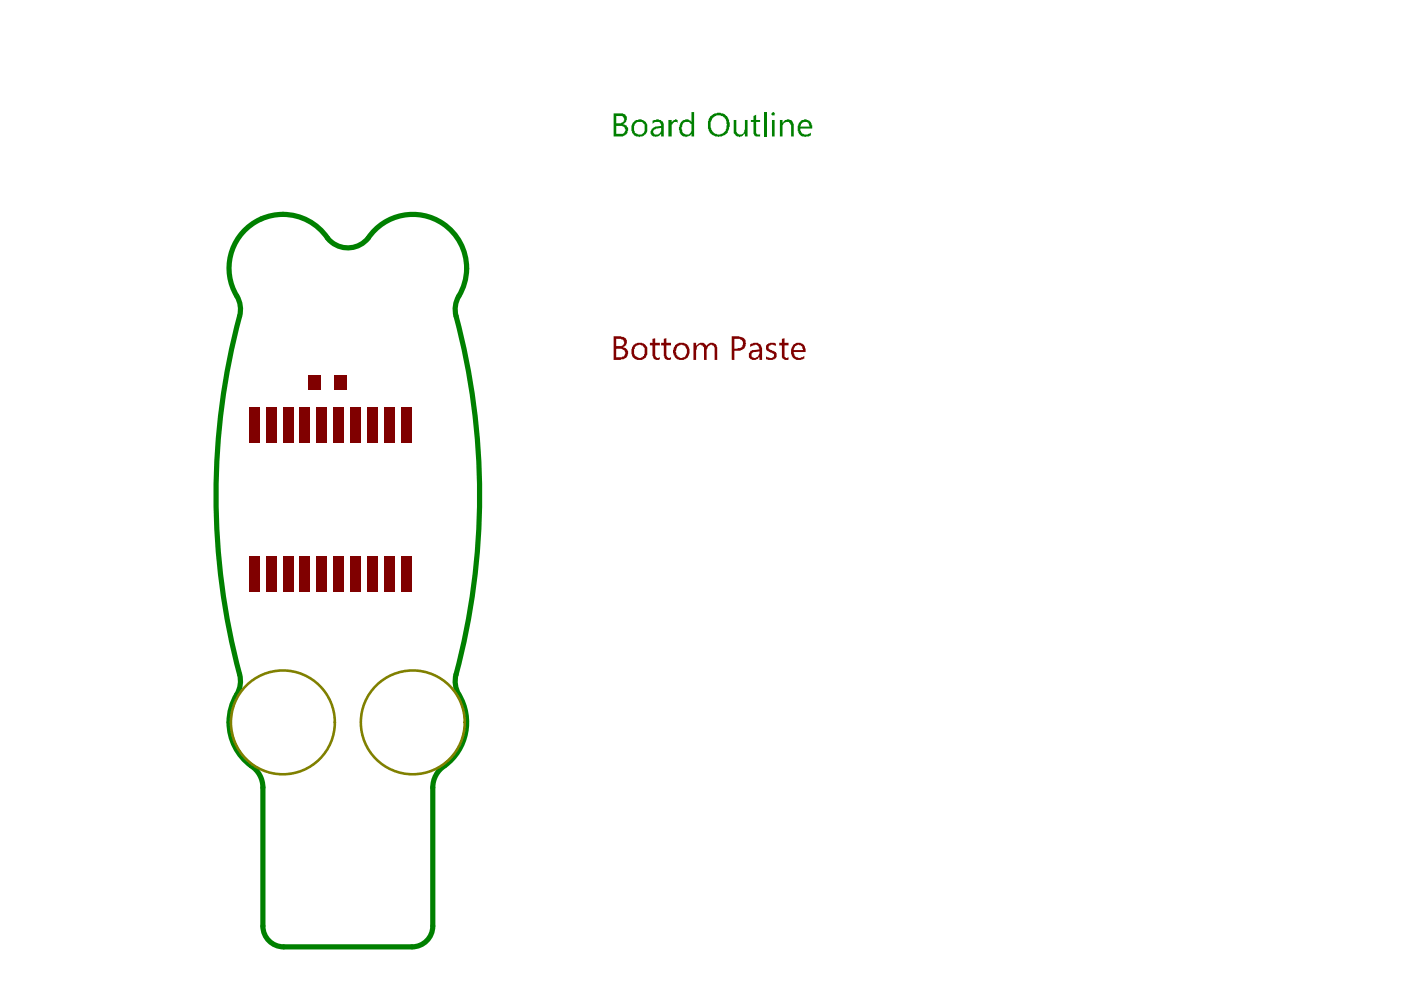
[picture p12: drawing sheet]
<svg xmlns="http://www.w3.org/2000/svg" width="297mm" height="210mm" viewBox="0 0 297 210" stroke-linecap="round" stroke-linejoin="round" font-family="sans-serif">
<path d="M60 45.5h.1M98.9 56.9v.1M55.7 167v29.4M91.8 167v29.4M60.1 200.8h27.3" fill="none" stroke="#008000" stroke-width="1.1"/>
<g fill="#008000">
<path d="M141.7 25.4h.7v.7v-.2l.4-.5 .6-.1 .3 .1v.6a.9 .9 0 0 0-1 .1 .9 .9 0 0 0-.3 1v1.8h-.7z"/>
<path d="M155.6 25.4h.5v2a.86 .86 0 0 0 .7 1.1 .86 .86 0 0 0 1-.8l.1-.3v-2h.6v3.5h-.6v-.5l-.5 .4a1.17 1.17 0 0 1-1.4 0 1.17 1.17 0 0 1-.4-1.3z"/>
<path d="M159.8 24.6l.5-.3v1.1h.9v.5h-.9v1.9a.51 .51 0 0 0 .2 .7 .51 .51 0 0 0 .7-.1v.5h-.7a.75 .75 0 0 1-.7-.9v-2.1h-.6v-.5h.6z"/>
<path d="M162 23.8h.6v5.1h-.6z"/>
<path d="M165.4 25.4h.5v.6h.2a1.17 1.17 0 0 1 1.3-.7 1.17 1.17 0 0 1 .9 1.3v2.3h-.6v-2.2a.92 .92 0 0 0-.8-.9 .92 .92 0 0 0-1 .8v2.3h-.5z"/>
<path d="M130.7 24.6v1.5h.9l.2-.1a.73 .73 0 0 0 .5-.9 .73 .73 0 0 0-.9-.5zM130.7 26.7v1.7h.9a.95 .95 0 0 0 1-.7v-.3h-.1a.82 .82 0 0 0-1.1-.7zM130.1 24h1.7a1.14 1.14 0 0 1 1.1 1 1.14 1.14 0 0 1-.8 1.3l.2 .1a1.16 1.16 0 0 1 .7 1.7l-.4 .6-.5 .2h-2z"/>
<path d="M134.6 26.3l-.2 .7a1.2 1.2 0 0 0 .6 1.4h.1a.95 .95 0 0 0 1.4-.4l.2-.6a1.47 1.47 0 0 0-.6-1.5h-.1a.94 .94 0 0 0-1.3 .4zM134.2 26h.1a1.64 1.64 0 0 1 1.6-.7 1.64 1.64 0 0 1 1.3 1.3 2.19 2.19 0 0 1-.5 2.1l-.4 .1v.1h-.5a1.63 1.63 0 0 1-1.8-.8v-.3h-.1v-1.1z"/>
<path d="M138.5 27.7a.77 .77 0 0 0 .5 .8 .77 .77 0 0 0 .9-.3l.3-.4v-.7l-1.1 .2v.1h-.3zM138.4 25.6l.8-.3 .8 .1a1.11 1.11 0 0 1 .7 1.3v2.2h-.5v-.5l-.7 .5a1.1 1.1 0 0 1-1.6-1.1 1.29 1.29 0 0 1 1-1l1.3-.1a.94 .94 0 0 0-.7-.9 .94 .94 0 0 0-1 .3l-.1 .2z"/>
<path d="M144.4 25.9h.1a1.26 1.26 0 0 1 2.1 0v-2.1h.6v5.1h-.6v-.5l-.3 .4h-.3a1.26 1.26 0 0 1-1.3 0 1.26 1.26 0 0 1-.6-1.1l-.2-.2v-.5zM144.8 26.1v.3a1.03 1.03 0 0 0-.2 1.3 .99 .99 0 0 0 1.2 .8 .99 .99 0 0 0 .8-1.1v-1a1.21 1.21 0 0 0-1.8-.3z"/>
<path d="M150.9 25.2v.1a2.03 2.03 0 0 0-.1 2.2 2.03 2.03 0 0 0 2 1v-.1a1.23 1.23 0 0 0 1.1-1l.1-.1v-.6a1.74 1.74 0 0 0-.8-2 1.74 1.74 0 0 0-2.1 .3zM150.5 24.7l.2-.1a2.37 2.37 0 0 1 3.5 .1l.1 .2a2.77 2.77 0 0 1 0 2.9v.3l-.4 .3a1.96 1.96 0 0 1-2.1 .5h-.2a2.26 2.26 0 0 1-1.5-2.6v-.6z"/>
<path d="M163.5 24h.2a.28 .28 0 0 1 .3-.2 .28 .28 0 0 1 .2 .2l.2 .2-.2 .1a.39 .39 0 0 1-.4 .1 .39 .39 0 0 1-.3-.4zM163.7 25.4h.5v3.5h-.5z"/>
<path d="M169.8 26.3l-.1 .5h1.9l-.1-.2a.82 .82 0 0 0-.5-.8 .82 .82 0 0 0-.9 .2zM169.4 26l.1-.1a1.54 1.54 0 0 1 2.4 0l.2 .7h.1v.7h-2.5v.2a1.2 1.2 0 0 0 1.8 .9l.4-.3v.6l-.1 .1a1.93 1.93 0 0 1-2.5-.7v-.3h-.2v-1.1z"/>
</g>
<path d="M60 45.5a11.5 11.5 0 0 0-9.5 17.8l.4 1.2v1.9a147.9 147.9 0 0 0 0 77.2l.1 1.3-.3 1.2a15.5 15.5 0 0 0-2.1 6.3v.7M60.1 45.5a11.8 11.8 0 0 1 9.8 5.4 5.6 5.6 0 0 0 9-1.5 11.4 11.4 0 0 1 12.6-3.2 11.4 11.4 0 0 1 7.4 10.7M98.9 57a12 12 0 0 1-1.9 6.3l-.5 1.8 .1 1.3a148 148 0 0 1 0 77.2v1.9l.4 1.2a11.5 11.5 0 0 1-3.3 16.1 5.5 5.5 0 0 0-1.9 4.2M48.6 153.2a11.5 11.5 0 0 0 5.2 9.6 5.5 5.5 0 0 1 1.9 4.2M55.7 196.4a4.4 4.4 0 0 0 4.4 4.4M91.8 196.4a4.4 4.4 0 0 1-4.4 4.4" fill="none" stroke="#008000" stroke-width="1.1"/>
<g fill="none" stroke="#808000" stroke-width=".55">
<circle cx="60" cy="153.2" r="11"/>
<circle cx="87.5" cy="153.2" r="11"/>
</g>
<g fill="#800000">
<path d="M138.4 71.8l.5-.1v1h1v.5h-1v2a.63 .63 0 0 0 .3 .6 .63 .63 0 0 0 .7 0v.4l-.3 .1a.88 .88 0 0 1-1.1-.5l-.1-.3v-2.3h-.6v-.5h.6z"/>
<path d="M140.7 71.8l.6-.1v1h1v.5h-1v2a.63 .63 0 0 0 .3 .6 .63 .63 0 0 0 .7 0v.4l-.3 .1a.88 .88 0 0 1-1.1-.5l-.2-.3v-2.3h-.5v-.5h.5z"/>
<path d="M147 72.7h.6v.5h.1a1.17 1.17 0 0 1 1.1-.5 1.17 1.17 0 0 1 1 .7 1.18 1.18 0 0 1 1.5-.7 1.18 1.18 0 0 1 .8 1.4v2.2h-.6v-2.1a.7 .7 0 0 0-.6-1v-.1a1.19 1.19 0 0 0-1.1 1.1v2.1h-.5v-2.1a.7 .7 0 0 0-.6-1v-.1h-.3a.76 .76 0 0 0-.7 1l-.1 .1v2.1h-.6z"/>
<path d="M162.4 73.2l.4-.4 .5-.1h.9l.3 .1v.6l-.5-.3h-.6v.1a.43 .43 0 0 0-.4 .4 .43 .43 0 0 0 .3 .5l.4 .1v.2a.95 .95 0 0 1 .9 .7 .95 .95 0 0 1-.5 1.1l-.3 .1-1.4-.1v-.7l.2 .1a1.19 1.19 0 0 0 1.5 0 .43 .43 0 0 0 0-.5 .43 .43 0 0 0-.4-.2v-.1l-.7-.3a.78 .78 0 0 1-.6-1.1z"/>
<path d="M165.8 71.8l.5-.1v1h.9v.5h-.9v2.4l.3 .3 .6-.1v.5h-.9v-.1a.75 .75 0 0 1-.5-.9v-2.1h-.6v-.5h.6z"/>
<path d="M130.7 71.8v1.6h.8a.7 .7 0 0 0 .8-.4 .7 .7 0 0 0-.2-.9v-.1l-.5-.2zM130.7 73.9v1.9h.9a.94 .94 0 0 0 .9-.6 .94 .94 0 0 0-.2-1l-.5-.3zM130.1 71.3h1.5l.2 .1a1.11 1.11 0 0 1 1.1 .8 1.11 1.11 0 0 1-.6 1.3l-.2 .2a1.22 1.22 0 0 1 .8 1.9l-.1 .3-.6 .3h-.6v.1h-1.5z"/>
<path d="M134.6 73.7v.1a1.4 1.4 0 0 0 1.2 2.1l.5-.1 .1-.3a1.16 1.16 0 0 0 .3-1.3v-.1a1.1 1.1 0 0 0-.8-1 1.1 1.1 0 0 0-1.2 .4zM134.3 73.1a2.05 2.05 0 0 1 2.8 .3 3.5 3.5 0 0 1-.1 2.4 1.78 1.78 0 0 1-2.4 .3 1.78 1.78 0 0 1-.6-2.3z"/>
<path d="M143.5 73.5v.3a1.29 1.29 0 0 0 .1 1.6 1.29 1.29 0 0 0 1.5 .4 1.56 1.56 0 0 0-.2-2.6l-.7-.1v.1zM143.1 73.2a2.03 2.03 0 0 1 2.8 0v.2a2.13 2.13 0 0 1-.4 2.6 1.73 1.73 0 0 1-2.5-.5l-.2-.4a1.5 1.5 0 0 1 .3-1.7z"/>
<path d="M155.7 71.8v2.1l1-.1a.97 .97 0 0 0 .8-1v-.1a.99 .99 0 0 0-1.1-.9zM155.1 71.3h1.6l.1 .1a1.32 1.32 0 0 1 1.3 1.8l-.3 .7-.4 .2v.1l-1.7 .2v1.9h-.6z"/>
<path d="M159.3 74.9a.56 .56 0 0 0 .5 .9v.1h.4a1.35 1.35 0 0 0 .8-1.4l-1.2 .1zM159.1 73h.1a1.75 1.75 0 0 1 1.5-.3v.1a.99 .99 0 0 1 .9 1.1v2.4h-.6v-.5h-.1a1.15 1.15 0 0 1-1.2 .5 1.15 1.15 0 0 1-.9-.8v-.4a.99 .99 0 0 1 1.1-.9l1.1-.1a.96 .96 0 0 0-1-1l-.9 .4z"/>
<path d="M168.6 73.4l-.3 .8h1.9v-.3h-.1a.53 .53 0 0 0-.6-.7l-.4-.1zM168.1 73.1a1.48 1.48 0 0 1 2.6 .7l.1 .1v.7h-2.5v.2a.97 .97 0 0 0 .8 1l.6 .1 .8-.4v.5a2.1 2.1 0 0 1-2.4-.1 2.52 2.52 0 0 1 0-2.8z"/>
</g>
<g fill="#800000">
<path d="M85 86.3h2.2v7.4h-2.2z" fill-rule="evenodd"/>
<path d="M81.5 86.3h2.2v7.4h-2.2z" fill-rule="evenodd"/>
<path d="M77.9 86.3h2.2v7.4h-2.2z" fill-rule="evenodd"/>
<path d="M74.3 86.3h2.2v7.4h-2.2z" fill-rule="evenodd"/>
<path d="M70.7 86.3h2.2v7.4h-2.2z" fill-rule="evenodd"/>
<path d="M67.1 86.3h2.2v7.4h-2.2z" fill-rule="evenodd"/>
<path d="M63.6 86.3h2.2v7.4h-2.2z" fill-rule="evenodd"/>
<path d="M60 86.3h2.2v7.4h-2.2z" fill-rule="evenodd"/>
<path d="M56.4 86.3h2.2v7.4h-2.2z" fill-rule="evenodd"/>
<path d="M52.8 86.3h2.2v7.4h-2.2z" fill-rule="evenodd"/>
<path d="M52.8 117.9h2.2v7.5h-2.2z" fill-rule="evenodd"/>
<path d="M56.4 117.9h2.2v7.5h-2.2z" fill-rule="evenodd"/>
<path d="M60 117.9h2.2v7.5h-2.2z" fill-rule="evenodd"/>
<path d="M63.6 117.9h2.2v7.5h-2.2z" fill-rule="evenodd"/>
<path d="M67.1 117.9h2.2v7.5h-2.2z" fill-rule="evenodd"/>
<path d="M70.7 117.9h2.2v7.5h-2.2z" fill-rule="evenodd"/>
<path d="M74.3 117.9h2.2v7.5h-2.2z" fill-rule="evenodd"/>
<path d="M77.9 117.9h2.2v7.5h-2.2z" fill-rule="evenodd"/>
<path d="M81.5 117.9h2.2v7.5h-2.2z" fill-rule="evenodd"/>
<path d="M85 117.9h2.2v7.5h-2.2z" fill-rule="evenodd"/>
<path d="M65.4 79.6h2.7v3h-2.7z" fill-rule="evenodd"/>
<path d="M70.9 79.6h2.7v3h-2.7z" fill-rule="evenodd"/>
</g>
</svg>
